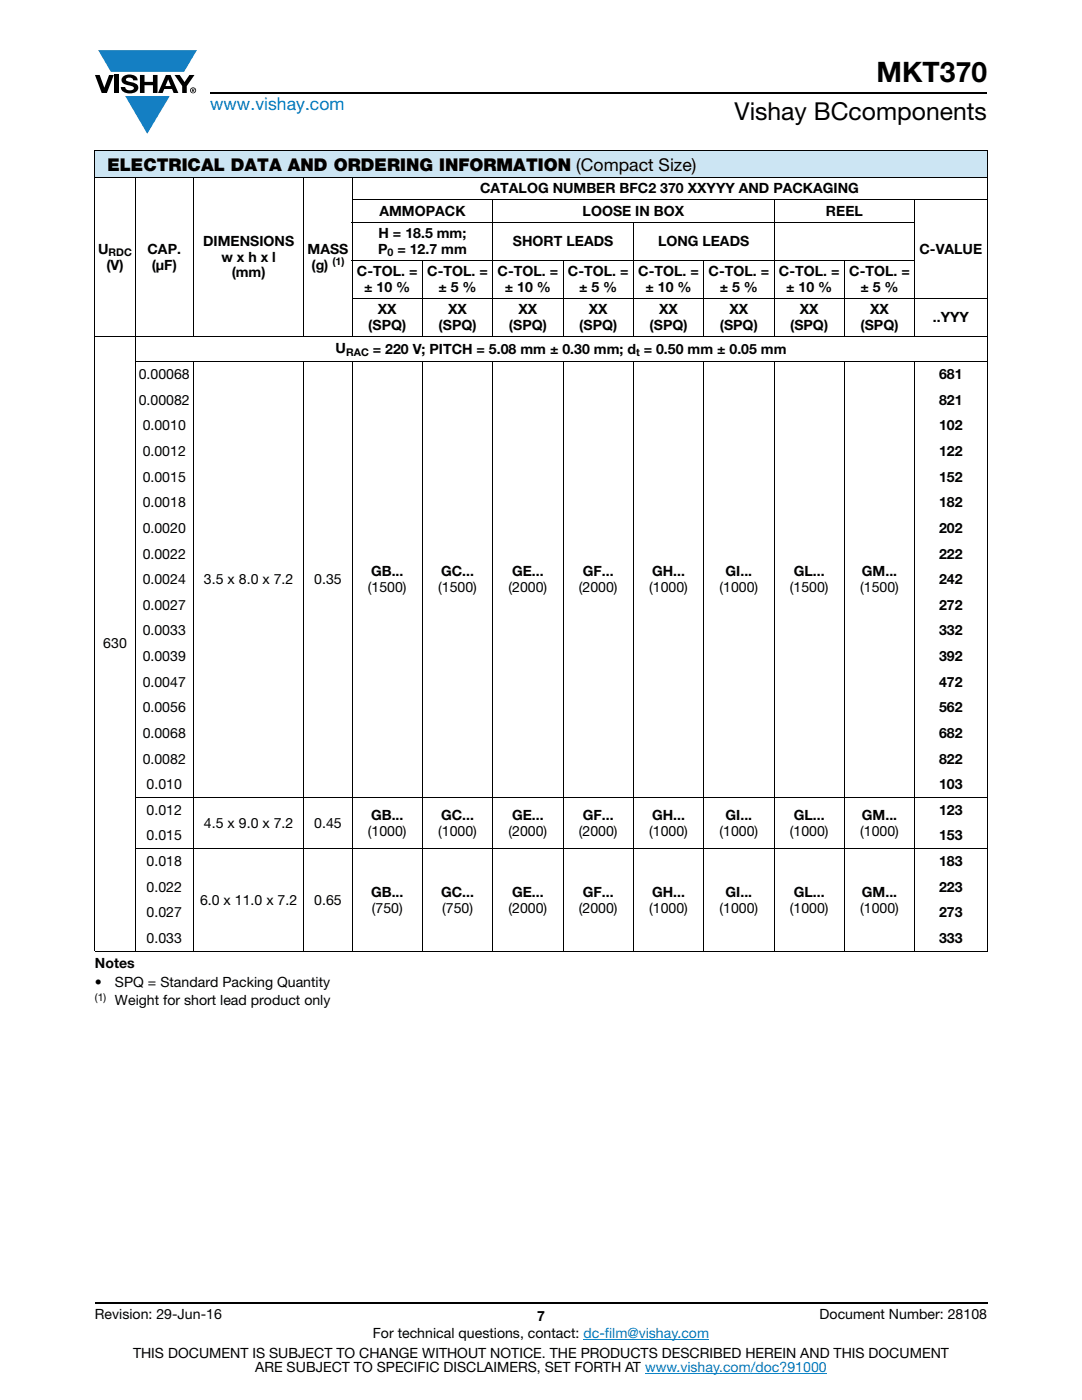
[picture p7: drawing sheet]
<svg xmlns="http://www.w3.org/2000/svg" width="216mm" height="279mm" viewBox="0 0 216 279" stroke-linecap="round" stroke-linejoin="round" font-family="sans-serif">
<defs><g id="words">
<text font-size="5.6" x="174.9" y="16.4">MKT370</text>
<text font-size="4.9" x="146.6" y="24">Vishay BCcomponents</text>
<text font-size="3.5" fill="#007ec4" x="42" y="21.9">www.vishay.com</text>
<text font-size="3.5" x="21.4" y="34.1">ELECTRICAL DATA AND ORDERING INFORMATION (Compact Size)</text>
<g font-size="2.8">
<text x="95.8" y="38.6">CATALOG NUMBER BFC2 370 XXYYY AND PACKAGING</text>
<text x="75.5" y="47.4">H = 18.5 mm;</text>
<text x="75.7" y="43">AMMOPACK</text>
<text x="116.3" y="43">LOOSE IN BOX</text>
<text x="164.8" y="43">REEL</text>
<text x="19.6" y="50.6">U</text>
<text x="21.2" y="53.8">(V)</text>
<text x="29.4" y="50.6">CAP.</text>
<text x="30.3" y="53.8">(μF)</text>
<text x="40.5" y="49">DIMENSIONS</text>
<text x="44.2" y="52.2">w x h x l</text>
<text x="61.4" y="50.6">MASS</text>
<text x="62.1" y="53.8">(g)</text>
<text x="75.4" y="50.6">P</text>
<text x="79.3" y="50.6">= 12.7 mm</text>
<text x="102.4" y="49">SHORT LEADS</text>
<text x="131.3" y="49">LONG LEADS</text>
<text x="183.5" y="50.6">C-VALUE</text>
<text x="46.2" y="55.4">(mm)</text>
<text x="71.2" y="55">C-TOL. =</text>
<text x="72.7" y="58.2">± 10 %</text>
<text x="85.3" y="55">C-TOL. =</text>
<text x="87.5" y="58.2">± 5 %</text>
<text x="99.3" y="55">C-TOL. =</text>
<text x="100.7" y="58.2">± 10 %</text>
<text x="113.3" y="55">C-TOL. =</text>
<text x="115.5" y="58.2">± 5 %</text>
<text x="127.4" y="55">C-TOL. =</text>
<text x="128.8" y="58.2">± 10 %</text>
<text x="141.4" y="55">C-TOL. =</text>
<text x="143.6" y="58.2">± 5 %</text>
<text x="155.4" y="55">C-TOL. =</text>
<text x="156.9" y="58.2">± 10 %</text>
<text x="169.5" y="55">C-TOL. =</text>
<text x="171.7" y="58.2">± 5 %</text>
<text x="73.5" y="65.8">(SPQ)</text>
<text x="75.4" y="62.6">XX</text>
<text x="87.5" y="65.8">(SPQ)</text>
<text x="89.4" y="62.6">XX</text>
<text x="101.6" y="65.8">(SPQ)</text>
<text x="103.5" y="62.6">XX</text>
<text x="115.6" y="65.8">(SPQ)</text>
<text x="117.5" y="62.6">XX</text>
<text x="129.6" y="65.8">(SPQ)</text>
<text x="131.5" y="62.6">XX</text>
<text x="143.7" y="65.8">(SPQ)</text>
<text x="145.6" y="62.6">XX</text>
<text x="157.7" y="65.8">(SPQ)</text>
<text x="159.6" y="62.6">XX</text>
<text x="171.7" y="65.8">(SPQ)</text>
<text x="173.6" y="62.6">XX</text>
<text x="186.1" y="64.2">..YYY</text>
<text x="67" y="70.5">U</text>
<text x="74.4" y="70.5">= 220 V; PITCH = 5.08 mm ± 0.30 mm; d = 0.50 mm ± 0.05 mm</text>
<text x="27.7" y="75.6">0.00068</text>
<text x="187.4" y="75.6">681</text>
<text x="27.7" y="80.8">0.00082</text>
<text x="187.4" y="80.8">821</text>
<text x="28.5" y="85.9">0.0010</text>
<text x="187.4" y="85.9">102</text>
<text x="28.5" y="91">0.0012</text>
<text x="187.4" y="91">122</text>
<text x="28.5" y="96.1">0.0015</text>
<text x="28.5" y="101.2">0.0018</text>
<text x="187.4" y="96.1">152</text>
<text x="187.4" y="101.2">182</text>
<text x="28.5" y="106.3">0.0020</text>
<text x="187.4" y="106.3">202</text>
<text x="28.5" y="111.5">0.0022</text>
<text x="187.4" y="111.5">222</text>
<text x="28.5" y="116.6">0.0024</text>
<text x="40.7" y="116.6">3.5 x 8.0 x 7.2</text>
<text x="62.7" y="116.6">0.35</text>
<text x="73.4" y="118.2">(1500)</text>
<text x="74" y="115">GB...</text>
<text x="87.4" y="118.2">(1500)</text>
<text x="88" y="115">GC...</text>
<text x="101.5" y="118.2">(2000)</text>
<text x="102.2" y="115">GE...</text>
<text x="115.5" y="118.2">(2000)</text>
<text x="116.3" y="115">GF...</text>
<text x="129.5" y="118.2">(1000)</text>
<text x="130.1" y="115">GH...</text>
<text x="143.6" y="118.2">(1000)</text>
<text x="144.8" y="115">GI...</text>
<text x="157.6" y="118.2">(1500)</text>
<text x="158.4" y="115">GL...</text>
<text x="171.6" y="118.2">(1500)</text>
<text x="172" y="115">GM...</text>
<text x="187.4" y="116.6">242</text>
<text x="28.5" y="121.7">0.0027</text>
<text x="187.4" y="121.7">272</text>
<text x="20.6" y="129.4">630</text>
<text x="28.5" y="126.8">0.0033</text>
<text x="28.5" y="131.9">0.0039</text>
<text x="187.4" y="126.8">332</text>
<text x="187.4" y="131.9">392</text>
<text x="28.5" y="137">0.0047</text>
<text x="187.4" y="137">472</text>
<text x="28.5" y="142.2">0.0056</text>
<text x="187.4" y="142.2">562</text>
<text x="28.5" y="147.3">0.0068</text>
<text x="187.4" y="147.3">682</text>
<text x="28.5" y="152.4">0.0082</text>
<text x="187.4" y="152.4">822</text>
<text x="29.3" y="157.5">0.010</text>
<text x="187.4" y="157.5">103</text>
<text x="29.3" y="167.7">0.015</text>
<text x="29.3" y="162.6">0.012</text>
<text x="40.7" y="165.2">4.5 x 9.0 x 7.2</text>
<text x="62.7" y="165.2">0.45</text>
<text x="73.4" y="166.8">(1000)</text>
<text x="74" y="163.6">GB...</text>
<text x="87.4" y="166.8">(1000)</text>
<text x="88" y="163.6">GC...</text>
<text x="101.5" y="166.8">(2000)</text>
<text x="102.2" y="163.6">GE...</text>
<text x="115.5" y="166.8">(2000)</text>
<text x="116.3" y="163.6">GF...</text>
<text x="129.5" y="166.8">(1000)</text>
<text x="130.1" y="163.6">GH...</text>
<text x="143.6" y="166.8">(1000)</text>
<text x="144.8" y="163.6">GI...</text>
<text x="157.6" y="166.8">(1000)</text>
<text x="158.4" y="163.6">GL...</text>
<text x="171.6" y="166.8">(1000)</text>
<text x="172" y="163.6">GM...</text>
<text x="187.4" y="162.6">123</text>
<text x="187.4" y="167.7">153</text>
<text x="29.3" y="172.8">0.018</text>
<text x="187.4" y="172.8">183</text>
<text x="29.3" y="178">0.022</text>
<text x="74" y="178.9">GB...</text>
<text x="88" y="178.9">GC...</text>
<text x="102.2" y="178.9">GE...</text>
<text x="116.3" y="178.9">GF...</text>
<text x="130.1" y="178.9">GH...</text>
<text x="144.8" y="178.9">GI...</text>
<text x="158.4" y="178.9">GL...</text>
<text x="172" y="178.9">GM...</text>
<text x="187.4" y="178">223</text>
<text x="29.3" y="183.1">0.027</text>
<text x="39.9" y="180.5">6.0 x 11.0 x 7.2</text>
<text x="62.7" y="180.5">0.65</text>
<text x="74.2" y="182.1">(750)</text>
<text x="88.2" y="182.1">(750)</text>
<text x="101.5" y="182.1">(2000)</text>
<text x="115.5" y="182.1">(2000)</text>
<text x="129.5" y="182.1">(1000)</text>
<text x="143.6" y="182.1">(1000)</text>
<text x="157.6" y="182.1">(1000)</text>
<text x="171.6" y="182.1">(1000)</text>
<text x="187.4" y="183.1">273</text>
<text x="29.3" y="188.2">0.033</text>
<text x="187.4" y="188.2">333</text>
<text x="18.9" y="193.1">Notes</text>
<text x="18.9" y="197">•</text>
<text x="22.9" y="197">SPQ = Standard Packing Quantity</text>
<text x="22.9" y="200.5">Weight for short lead product only</text>
<text x="18.9" y="263.3">Revision: 29-Jun-16</text>
<text x="107.2" y="263.6">7</text>
<text x="163.6" y="263.3">Document Number: 28108</text>
<text x="74.4" y="267.1">For technical questions, contact: dc-film@vishay.com</text>
<text x="26.5" y="271">THIS DOCUMENT IS SUBJECT TO CHANGE WITHOUT NOTICE. THE PRODUCTS DESCRIBED HEREIN AND THIS DOCUMENT</text>
<text x="50.9" y="273.8">ARE SUBJECT TO SPECIFIC DISCLAIMERS, SET FORTH AT www.vishay.com/doc?91000</text>
</g>
<g font-size="2.1">
<text x="21.7" y="51.1">RDC</text>
<text x="66.3" y="52.9">(1)</text>
<text x="77.3" y="51.1">0</text>
<text x="69.1" y="71.1">RAC</text>
<text x="126.9" y="71.1">t</text>
<text x="18.9" y="199.7">(1)</text>
</g>
</g></defs>
<g fill="#147fc3">
<path d="M19.6 10h19.7l-2.6 4.3h-1.1h-13.5z"/>
<path d="M25 19.2h8.9l-4.5 7.5z"/>
</g>
<g fill="#000">
<path d="M18.9 15h1l.9 2.5 1-2.5h.9l-1.4 3.6h-1zM22.9 15h.9v3.6h-.9zM24.6 15.3a2.1 2.1 0 0 1 2.8 .3l.1 .4h-.9a.79 .79 0 0 0-.7-.5 .79 .79 0 0 0-.8 .4l.3 .3 1 .2a1.08 1.08 0 0 1 1.2 1 1.08 1.08 0 0 1-1.1 1.2 1.73 1.73 0 0 1-2.4-1.2h.9a.96 .96 0 0 0 .8 .6 .96 .96 0 0 0 .9-.4 1.31 1.31 0 0 0-1.2-.6 1.03 1.03 0 0 1-1.1-.6 1.03 1.03 0 0 1 .2-1.1zM27.9 15h.9v1.3h1.7v-1.3h.9v3.6h-.9v-1.6h-1.7v1.6h-.9zM34.8 15h1.1l.9 1.4 1-1.4h1l-1.5 2.2v1.4h-.9v-1.4z"/>
<path d="M33.6 15.9l.5 1.3h-1.1zM33.1 15l-1.6 3.6h1l.3-.8h1.5l.3 .8h1l-1.6-3.6z"/>
<path d="M38.4 17.8h.2v.2h-.2zM38.3 17.7v.7h.1v-.3l.4 .3-.2-.3 .2-.2-.1-.2z"/>
<path d="M38.1 18a.46 .46 0 0 1 .9 0 .46 .46 0 0 1-.9 0zM37.9 18a.6 .6 0 0 0 1.2 0 .6 .6 0 0 0-1.2 0z"/>
</g>
<path d="M42 18.6h155M18.9 260h178.1" fill="none" stroke="#000" stroke-width=".36"/>
<path d="M116.4 267.3h25.1M128.7 274h36.3" fill="none" stroke="#007ec4" stroke-width=".2"/>
<path d="M18.9 30h178.1v5.5h-178.1z" fill="#cce5f3"/>
<g fill="none" stroke="#000" stroke-width=".2">
<path d="M18.9 30h178.1M18.9 35.5h178.1M18.9 30.1v159.7M27 35.4v154.5M38.6 35.4v31.8M60.6 35.4v31.8M70.2 39.9h126.8M70.3 35.4v31.8M98.3 39.8v27.4M154.5 39.8v27.4M182.5 39.8v27.4M197 30.1v159.7"/>
<path d="M70.2 44.3h112.4M70.2 51.9h112.4M70.2 59.5h126.8M84.3 51.8v15.4M112.4 51.8v15.4M126.4 44.2v23M140.4 51.8v15.4M168.5 51.8v15.4M18.9 67.1h178.1M26.9 72.2h170.1M38.6 72.1v117.8M60.6 72.1v117.8"/>
<path d="M70.3 72.1v117.8M84.3 72.1v117.8M98.3 72.1v117.8M112.4 72.1v117.8M126.4 72.1v117.8M140.4 72.1v117.8M154.5 72.1v117.8M168.5 72.1v117.8M182.5 72.1v117.8M26.9 159.2h170.1M26.9 169.4h170.1M18.9 189.8h178.1"/>
</g>
<use href="#words"/>
</svg>
